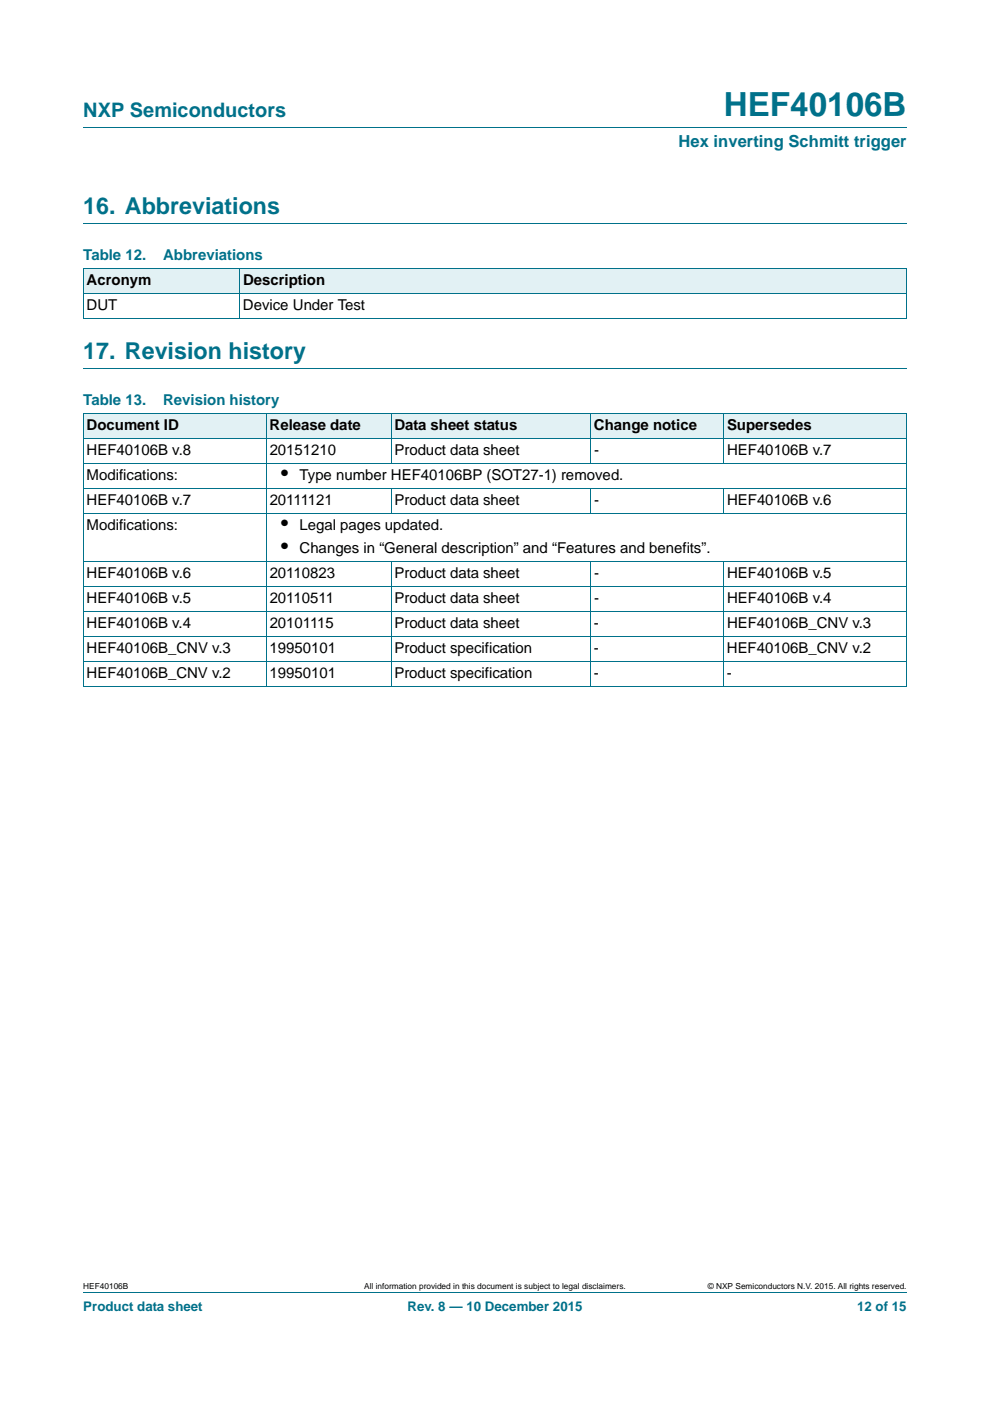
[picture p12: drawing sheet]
<svg xmlns="http://www.w3.org/2000/svg" width="210mm" height="297mm" viewBox="0 0 210 297" stroke-linecap="round" stroke-linejoin="round" font-family="sans-serif">
<defs><g id="words">
<text font-size="7" fill="#00718a" x="153.5" y="24.6">HEF40106B</text>
<g font-size="4.9" fill="#00718a">
<text x="17.7" y="45.4">16. Abbreviations</text>
<text x="17.7" y="76.1">17. Revision history</text>
</g>
<text font-size="4.2" fill="#00718a" x="17.7" y="24.9">NXP Semiconductors</text>
<g font-size="4.2">
<text x="59.6" y="101.8">•</text>
<text x="59.6" y="112.4">•</text>
<text x="59.6" y="117.3">•</text>
</g>
<text font-size="3.5" fill="#00718a" x="143.9" y="31.1">Hex inverting Schmitt trigger</text>
<g font-size="3.2" fill="#00718a">
<text x="17.7" y="55.2">Table 12.</text>
<text x="34.6" y="55.2">Abbreviations</text>
<text x="17.7" y="85.9">Table 13.</text>
<text x="34.6" y="85.9">Revision history</text>
</g>
<g font-size="3.2">
<text x="18.4" y="65.8">DUT</text>
<text x="18.4" y="60.5">Acronym</text>
<text x="51.5" y="65.8">Device Under Test</text>
<text x="51.5" y="60.5">Description</text>
<text x="18.4" y="91.2">Document ID</text>
<text x="57.2" y="91.2">Release date</text>
<text x="83.7" y="91.2">Data sheet status</text>
<text x="126" y="91.2">Change notice</text>
<text x="154.2" y="91.2">Supersedes</text>
<text x="18.4" y="96.5">HEF40106B v.8</text>
<text x="18.4" y="101.8">Modifications:</text>
<text x="57.2" y="96.5">20151210</text>
<text x="63.5" y="101.8">Type number HEF40106BP (SOT27-1) removed.</text>
<text x="83.7" y="96.5">Product data sheet</text>
<text x="126" y="96.5">-</text>
<text x="154.2" y="96.5">HEF40106B v.7</text>
<text x="18.4" y="107.1">HEF40106B v.7</text>
<text x="57.2" y="107.1">20111121</text>
<text x="83.7" y="107.1">Product data sheet</text>
<text x="126" y="107.1">-</text>
<text x="154.2" y="107.1">HEF40106B v.6</text>
<text x="18.4" y="112.4">Modifications:</text>
<text x="63.5" y="112.4">Legal pages updated.</text>
<text x="63.5" y="117.3">Changes in “General description” and “Features and benefits”.</text>
<text x="18.4" y="122.6">HEF40106B v.6</text>
<text x="57.2" y="122.6">20110823</text>
<text x="83.7" y="122.6">Product data sheet</text>
<text x="126" y="122.6">-</text>
<text x="154.2" y="122.6">HEF40106B v.5</text>
<text x="18.4" y="127.9">HEF40106B v.5</text>
<text x="57.2" y="127.9">20110511</text>
<text x="83.7" y="127.9">Product data sheet</text>
<text x="126" y="127.9">-</text>
<text x="154.2" y="127.9">HEF40106B v.4</text>
<text x="18.4" y="133.2">HEF40106B v.4</text>
<text x="57.2" y="133.2">20101115</text>
<text x="83.7" y="133.2">Product data sheet</text>
<text x="126" y="133.2">-</text>
<text x="154.2" y="133.2">HEF40106B_CNV v.3</text>
<text x="18.4" y="138.5">HEF40106B_CNV v.3</text>
<text x="18.4" y="143.7">HEF40106B_CNV v.2</text>
<text x="57.2" y="143.7">19950101</text>
<text x="57.2" y="138.5">19950101</text>
<text x="83.6" y="143.7">Product specification</text>
<text x="83.7" y="138.5">Product specification</text>
<text x="126" y="138.5">-</text>
<text x="126" y="143.7">-</text>
<text x="154.2" y="138.5">HEF40106B_CNV v.2</text>
<text x="154.2" y="143.7">-</text>
</g>
<g font-size="2.8" fill="#00718a">
<text x="17.7" y="277.9">Product data sheet</text>
<text x="86.4" y="277.9">Rev. 8 — 10 December 2015</text>
<text x="181.8" y="277.9">12 of 15</text>
</g>
<g font-size="1.8">
<text x="17.7" y="273.3">HEF40106B</text>
<text x="77.2" y="273.3">All information provided in this document is subject to legal disclaimers.</text>
<text x="150.1" y="273.3">© NXP Semiconductors N.V. 2015. All rights reserved.</text>
</g>
</g></defs>
<path d="M17.7 27h174.6M17.7 47.4h174.6M17.7 78.1h174.6M17.7 273.9h174.6" fill="none" stroke="#00718a" stroke-width=".21"/>
<g fill="#e2f1f4">
<path d="M17.7 57h33.1v5.3h-33.1z"/>
<path d="M50.8 57h141.5v5.3h-141.5z"/>
<path d="M17.7 87.7h38.8v5.2h-38.8z"/>
<path d="M56.5 87.7h26.4v5.2h-26.4z"/>
<path d="M82.9 87.7h42.4v5.2h-42.4z"/>
<path d="M125.3 87.7h28.2v5.2h-28.2z"/>
<path d="M153.5 87.7h38.8v5.2h-38.8z"/>
</g>
<g fill="none" stroke="#00718a" stroke-width=".21">
<path d="M17.6 57h174.7M17.7 57v10.5M50.8 56.9v10.7M192.3 57v10.5M17.6 62.3h174.7M17.6 67.6h174.7M17.6 87.7h174.7M17.6 93h174.7M17.6 98.2h174.7M17.7 87.7v57.8M56.5 87.6v57.9M82.9 87.6v10.7"/>
<path d="M125.3 87.6v10.7M153.5 87.6v10.7M192.3 87.7v57.8M17.6 103.5h174.7M17.6 108.8h174.7M17.6 119.1h174.7M82.9 103.5v5.4M82.9 119v26.5M125.3 103.5v5.4M125.3 119v26.5M153.5 103.5v5.4M153.5 119v26.5"/>
<path d="M17.6 124.4h174.7M17.6 129.7h174.7M17.6 134.9h174.7M17.6 140.2h174.7M17.6 145.5h174.7"/>
</g>
<use href="#words"/>
</svg>
